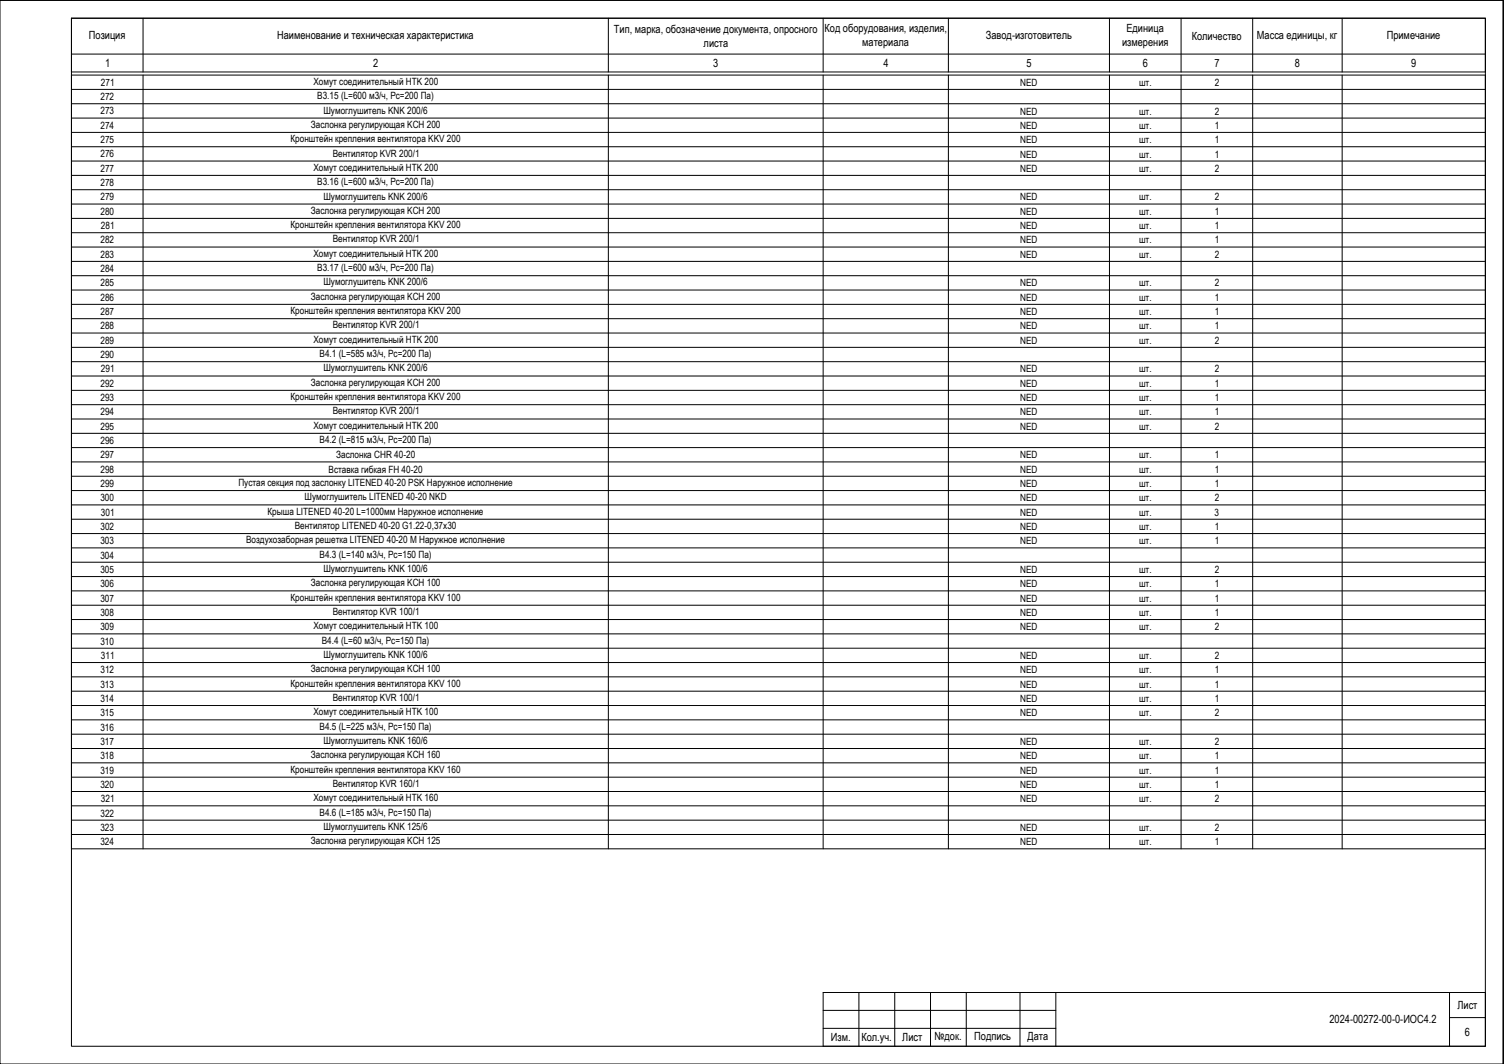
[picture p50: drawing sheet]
<svg xmlns="http://www.w3.org/2000/svg" width="420mm" height="297mm" viewBox="0 0 420 297" stroke-linecap="round" stroke-linejoin="round" font-family="sans-serif">
<defs><g id="words">
<g font-size="3.1">
<text x="24.8" y="10.9">Позиция</text>
<text x="77.4" y="10.9">Наименование и техническая характеристика</text>
<text x="171.5" y="9.3">Тип, марка, обозначение документа, опросного</text>
<text x="230.3" y="9">Код оборудования, изделия,</text>
<text x="275.4" y="11">Завод-изготовитель</text>
<text x="314.7" y="9">Единица</text>
<text x="332.9" y="11.2">Количество</text>
<text x="351.1" y="10.9">Масса единицы, кг</text>
<text x="387.4" y="10.9">Примечание</text>
<text x="196.6" y="13.1">листа</text>
<text x="240.9" y="12.8">материала</text>
<text x="313.5" y="12.8">измерения</text>
<text x="29.3" y="18.7">1</text>
<text x="104.3" y="18.7">2</text>
<text x="199.2" y="18.7">3</text>
<text x="246.8" y="18.7">4</text>
<text x="286.7" y="18.7">5</text>
<text x="319.2" y="18.7">6</text>
<text x="339.2" y="18.7">7</text>
<text x="361.7" y="18.7">8</text>
<text x="394.2" y="18.7">9</text>
<text x="407.2" y="281.7">Лист</text>
<text x="371.4" y="285.7">2024-00272-00-0-ИОС4.2</text>
<text x="232.1" y="290.7">Изм.</text>
<text x="240.6" y="290.7">Кол.уч.</text>
<text x="252.1" y="290.7">Лист</text>
<text x="261.1" y="290.5">№док.</text>
<text x="272.2" y="290.5">Подпись</text>
<text x="287.1" y="290.4">Дата</text>
<text x="409.2" y="289.2">6</text>
</g>
<g font-size="2.8">
<text x="28.2" y="24">271</text>
<text x="87.6" y="23.7">Хомут соединительный HTK 200</text>
<text x="285" y="24">NED</text>
<text x="318.2" y="24">шт.</text>
<text x="339.3" y="24">2</text>
<text x="28.1" y="28">272</text>
<text x="88.6" y="27.7">В3.15 (L=600 м3/ч, Pc=200 Па)</text>
<text x="28.1" y="31.9">273</text>
<text x="28.1" y="36">274</text>
<text x="86.9" y="35.7">Заслонка регулирующая KCH 200</text>
<text x="90.4" y="31.7">Шумоглушитель KNK 200/6</text>
<text x="285" y="32">NED</text>
<text x="285" y="36">NED</text>
<text x="318.2" y="32">шт.</text>
<text x="318.2" y="36">шт.</text>
<text x="339.3" y="32">2</text>
<text x="339.4" y="36">1</text>
<text x="28.1" y="39.9">275</text>
<text x="81.2" y="39.7">Кронштейн крепления вентилятора KKV 200</text>
<text x="285" y="40">NED</text>
<text x="318.2" y="40">шт.</text>
<text x="339.4" y="40">1</text>
<text x="28.1" y="43.9">276</text>
<text x="28.1" y="48">277</text>
<text x="87.6" y="47.7">Хомут соединительный HTK 200</text>
<text x="92.9" y="43.7">Вентилятор KVR 200/1</text>
<text x="285" y="44">NED</text>
<text x="285" y="48">NED</text>
<text x="318.2" y="44">шт.</text>
<text x="318.2" y="48">шт.</text>
<text x="339.3" y="48">2</text>
<text x="339.4" y="44">1</text>
<text x="28.1" y="52">278</text>
<text x="88.6" y="51.7">В3.16 (L=600 м3/ч, Pc=200 Па)</text>
<text x="28.1" y="56">279</text>
<text x="28.1" y="60">280</text>
<text x="86.9" y="59.7">Заслонка регулирующая KCH 200</text>
<text x="90.4" y="55.7">Шумоглушитель KNK 200/6</text>
<text x="285" y="56">NED</text>
<text x="285" y="60">NED</text>
<text x="318.2" y="56">шт.</text>
<text x="318.2" y="60">шт.</text>
<text x="339.3" y="56">2</text>
<text x="339.4" y="60">1</text>
<text x="28.2" y="64">281</text>
<text x="81.2" y="63.7">Кронштейн крепления вентилятора KKV 200</text>
<text x="285" y="64">NED</text>
<text x="318.2" y="64">шт.</text>
<text x="339.4" y="64">1</text>
<text x="28.1" y="68">282</text>
<text x="28.1" y="72">283</text>
<text x="87.6" y="71.7">Хомут соединительный HTK 200</text>
<text x="92.9" y="67.7">Вентилятор KVR 200/1</text>
<text x="285" y="68">NED</text>
<text x="285" y="72">NED</text>
<text x="318.2" y="68">шт.</text>
<text x="318.2" y="72">шт.</text>
<text x="339.3" y="72">2</text>
<text x="339.4" y="68">1</text>
<text x="28.1" y="76">284</text>
<text x="88.6" y="75.7">В3.17 (L=600 м3/ч, Pc=200 Па)</text>
<text x="28.1" y="80">285</text>
<text x="28.1" y="84">286</text>
<text x="86.9" y="83.7">Заслонка регулирующая KCH 200</text>
<text x="90.4" y="79.7">Шумоглушитель KNK 200/6</text>
<text x="285" y="80">NED</text>
<text x="285" y="84">NED</text>
<text x="318.2" y="80">шт.</text>
<text x="318.2" y="84">шт.</text>
<text x="339.3" y="80">2</text>
<text x="339.4" y="84">1</text>
<text x="28.1" y="88">287</text>
<text x="81.2" y="87.7">Кронштейн крепления вентилятора KKV 200</text>
<text x="285" y="88">NED</text>
<text x="318.2" y="88">шт.</text>
<text x="339.4" y="88">1</text>
<text x="28.1" y="92">288</text>
<text x="28.1" y="96">289</text>
<text x="87.6" y="95.7">Хомут соединительный HTK 200</text>
<text x="92.9" y="91.7">Вентилятор KVR 200/1</text>
<text x="285" y="92">NED</text>
<text x="285" y="96">NED</text>
<text x="318.2" y="92">шт.</text>
<text x="318.2" y="96">шт.</text>
<text x="339.3" y="96">2</text>
<text x="339.4" y="92">1</text>
<text x="28.1" y="100">290</text>
<text x="89.3" y="99.7">В4.1 (L=585 м3/ч, Pc=200 Па)</text>
<text x="28.1" y="108">292</text>
<text x="28.2" y="104">291</text>
<text x="86.9" y="107.7">Заслонка регулирующая KCH 200</text>
<text x="90.4" y="103.7">Шумоглушитель KNK 200/6</text>
<text x="285" y="104">NED</text>
<text x="285" y="108">NED</text>
<text x="318.2" y="104">шт.</text>
<text x="318.2" y="108">шт.</text>
<text x="339.3" y="104">2</text>
<text x="339.4" y="108">1</text>
<text x="28.1" y="112">293</text>
<text x="81.2" y="111.7">Кронштейн крепления вентилятора KKV 200</text>
<text x="285" y="112">NED</text>
<text x="318.2" y="112">шт.</text>
<text x="339.4" y="112">1</text>
<text x="28.1" y="116">294</text>
<text x="28.1" y="120">295</text>
<text x="87.6" y="119.7">Хомут соединительный HTK 200</text>
<text x="92.9" y="115.7">Вентилятор KVR 200/1</text>
<text x="285" y="116">NED</text>
<text x="285" y="120">NED</text>
<text x="318.2" y="116">шт.</text>
<text x="318.2" y="120">шт.</text>
<text x="339.3" y="120">2</text>
<text x="339.4" y="116">1</text>
<text x="28.1" y="124">296</text>
<text x="89.3" y="123.7">В4.2 (L=815 м3/ч, Pc=200 Па)</text>
<text x="28.1" y="128">297</text>
<text x="28.1" y="132">298</text>
<text x="91.8" y="132">Вставка гибкая FH 40-20</text>
<text x="93.9" y="128">Заслонка CHR 40-20</text>
<text x="285" y="128">NED</text>
<text x="285" y="132">NED</text>
<text x="318.2" y="128">шт.</text>
<text x="318.2" y="132">шт.</text>
<text x="339.4" y="128">1</text>
<text x="339.4" y="132">1</text>
<text x="28.1" y="136">299</text>
<text x="66.6" y="135.7">Пустая секция под заслонку LITENED 40-20 PSK Наружное исполнение</text>
<text x="285" y="136">NED</text>
<text x="318.2" y="136">шт.</text>
<text x="339.4" y="136">1</text>
<text x="28" y="140">300</text>
<text x="28.2" y="143.9">301</text>
<text x="74.7" y="143.7">Крыша LITENED 40-20 L=1000мм Наружное исполнение</text>
<text x="85.1" y="139.7">Шумоглушитель LITENED 40-20 NKD</text>
<text x="285" y="140">NED</text>
<text x="285" y="144">NED</text>
<text x="318.2" y="140">шт.</text>
<text x="318.2" y="144">шт.</text>
<text x="339.3" y="143.9">3</text>
<text x="339.3" y="140">2</text>
<text x="28.1" y="147.9">302</text>
<text x="82.3" y="147.7">Вентилятор LITENED 40-20 G1.22-0,37х30</text>
<text x="285" y="148">NED</text>
<text x="318.2" y="148">шт.</text>
<text x="339.4" y="148">1</text>
<text x="28" y="151.9">303</text>
<text x="28" y="155.9">304</text>
<text x="68.8" y="151.7">Воздухозаборная решетка LITENED 40-20 M Наружное исполнение</text>
<text x="89.3" y="155.7">В4.3 (L=140 м3/ч, Pc=150 Па)</text>
<text x="285" y="152">NED</text>
<text x="318.2" y="152">шт.</text>
<text x="339.4" y="152">1</text>
<text x="28" y="159.9">305</text>
<text x="90.4" y="159.7">Шумоглушитель KNK 100/6</text>
<text x="285" y="160">NED</text>
<text x="318.2" y="160">шт.</text>
<text x="339.3" y="160">2</text>
<text x="28" y="163.9">306</text>
<text x="28" y="167.9">307</text>
<text x="81.2" y="167.7">Кронштейн крепления вентилятора KKV 100</text>
<text x="86.9" y="163.7">Заслонка регулирующая KCH 100</text>
<text x="285" y="164">NED</text>
<text x="285" y="168">NED</text>
<text x="318.2" y="164">шт.</text>
<text x="318.2" y="168">шт.</text>
<text x="339.4" y="164">1</text>
<text x="339.4" y="168">1</text>
<text x="28" y="171.9">308</text>
<text x="92.9" y="171.7">Вентилятор KVR 100/1</text>
<text x="285" y="172">NED</text>
<text x="318.2" y="172">шт.</text>
<text x="339.4" y="172">1</text>
<text x="28" y="175.9">309</text>
<text x="28" y="179.9">310</text>
<text x="87.6" y="175.7">Хомут соединительный HTK 100</text>
<text x="89.9" y="179.7">В4.4 (L=60 м3/ч, Pc=150 Па)</text>
<text x="285" y="176">NED</text>
<text x="318.2" y="176">шт.</text>
<text x="339.3" y="176">2</text>
<text x="28.2" y="183.9">311</text>
<text x="90.4" y="183.7">Шумоглушитель KNK 100/6</text>
<text x="285" y="184">NED</text>
<text x="318.2" y="184">шт.</text>
<text x="339.3" y="184">2</text>
<text x="28" y="191.9">313</text>
<text x="28.1" y="187.9">312</text>
<text x="81.2" y="191.7">Кронштейн крепления вентилятора KKV 100</text>
<text x="86.9" y="187.7">Заслонка регулирующая KCH 100</text>
<text x="285" y="188">NED</text>
<text x="285" y="192">NED</text>
<text x="318.2" y="188">шт.</text>
<text x="318.2" y="192">шт.</text>
<text x="339.4" y="188">1</text>
<text x="339.4" y="192">1</text>
<text x="28" y="195.9">314</text>
<text x="92.9" y="195.7">Вентилятор KVR 100/1</text>
<text x="285" y="196">NED</text>
<text x="318.2" y="196">шт.</text>
<text x="339.4" y="196">1</text>
<text x="28" y="199.9">315</text>
<text x="28" y="203.9">316</text>
<text x="87.6" y="199.7">Хомут соединительный HTK 100</text>
<text x="89.3" y="203.7">В4.5 (L=225 м3/ч, Pc=150 Па)</text>
<text x="285" y="200">NED</text>
<text x="318.2" y="200">шт.</text>
<text x="339.3" y="200">2</text>
<text x="28" y="207.9">317</text>
<text x="90.4" y="207.7">Шумоглушитель KNK 160/6</text>
<text x="285" y="208">NED</text>
<text x="318.2" y="208">шт.</text>
<text x="339.3" y="208">2</text>
<text x="28" y="211.9">318</text>
<text x="28" y="215.9">319</text>
<text x="81.2" y="215.7">Кронштейн крепления вентилятора KKV 160</text>
<text x="86.9" y="211.7">Заслонка регулирующая KCH 160</text>
<text x="285" y="212">NED</text>
<text x="285" y="216">NED</text>
<text x="318.2" y="212">шт.</text>
<text x="318.2" y="216">шт.</text>
<text x="339.4" y="212">1</text>
<text x="339.4" y="216">1</text>
<text x="28" y="219.9">320</text>
<text x="92.9" y="219.7">Вентилятор KVR 160/1</text>
<text x="285" y="220">NED</text>
<text x="318.2" y="220">шт.</text>
<text x="339.4" y="220">1</text>
<text x="28.1" y="228">322</text>
<text x="28.2" y="224">321</text>
<text x="87.6" y="223.7">Хомут соединительный HTK 160</text>
<text x="89.3" y="227.7">В4.6 (L=185 м3/ч, Pc=150 Па)</text>
<text x="285" y="224">NED</text>
<text x="318.2" y="224">шт.</text>
<text x="339.3" y="224">2</text>
<text x="28" y="232">323</text>
<text x="90.4" y="231.7">Шумоглушитель KNK 125/6</text>
<text x="285" y="232">NED</text>
<text x="318.2" y="232">шт.</text>
<text x="339.3" y="232">2</text>
<text x="28" y="236">324</text>
<text x="86.8" y="235.7">Заслонка регулирующая KCH 125</text>
<text x="285" y="236">NED</text>
<text x="318.2" y="236">шт.</text>
<text x="339.4" y="236">1</text>
</g>
</g></defs>
<g fill="none" stroke="#000" stroke-width=".28">
<path d="M0 .1h419.9v296.9v-296.9M20 5.1h395v287h-395zM230 277.1h185v15h-185zM239.9 277.1v15M250 277.1v15M259.9 277.1v15M269.9 277.1v15M284.9 277.1v15M295 277.1v15M404.9 277.1v15M230 282.1h65M230 287.1h65"/>
<path d="M404.9 284.1h10.1"/>
</g>
<!-- layer: 0 -->
<g fill="none" stroke="#000" stroke-width=".28">
<path d="M0 .1h420v296.9h-420zM20 5.1h395v15h-395zM20 15.1h395M40 5.1v15M169.9 5.1v15M230 5.1v15M264.9 5.1v15M309.9 5.1v15M329.9 5.1v15M349.9 5.1v15M374.9 5.1v15M20 21h395v216h-395z"/>
<path d="M20 25h395M20 29h395M20 33h395M20 37h395M40 21v216M169.9 21v216M230 21v216M264.9 21v216M309.9 21v216M329.9 21v216M349.9 21v216M374.9 21v216"/>
<path d="M20 41h395M20 45h395M20 49h395M20 53h395M20 57h395M20 61h395M20 65h395M20 69h395M20 73h395M20 77h395M20 81h395M20 85h395"/>
<path d="M20 89h395M20 93h395M20 97h395M20 101h395M20 105h395M20 109h395M20 113h395M20 117h395M20 121h395M20 125h395M20 129h395M20 133h395"/>
<path d="M20 137h395M20 141h395M20 145h395M20 149h395M20 153h395M20 157h395M20 161h395M20 165h395M20 169h395M20 173h395M20 177h395M20 181h395"/>
<path d="M20 185h395M20 189h395M20 193h395M20 197h395M20 201h395M20 205h395M20 209h395M20 213h395M20 217h395M20 221h395M20 225h395M20 229h395"/>
<path d="M20 233h395"/>
</g>
<use href="#words"/>
</svg>
